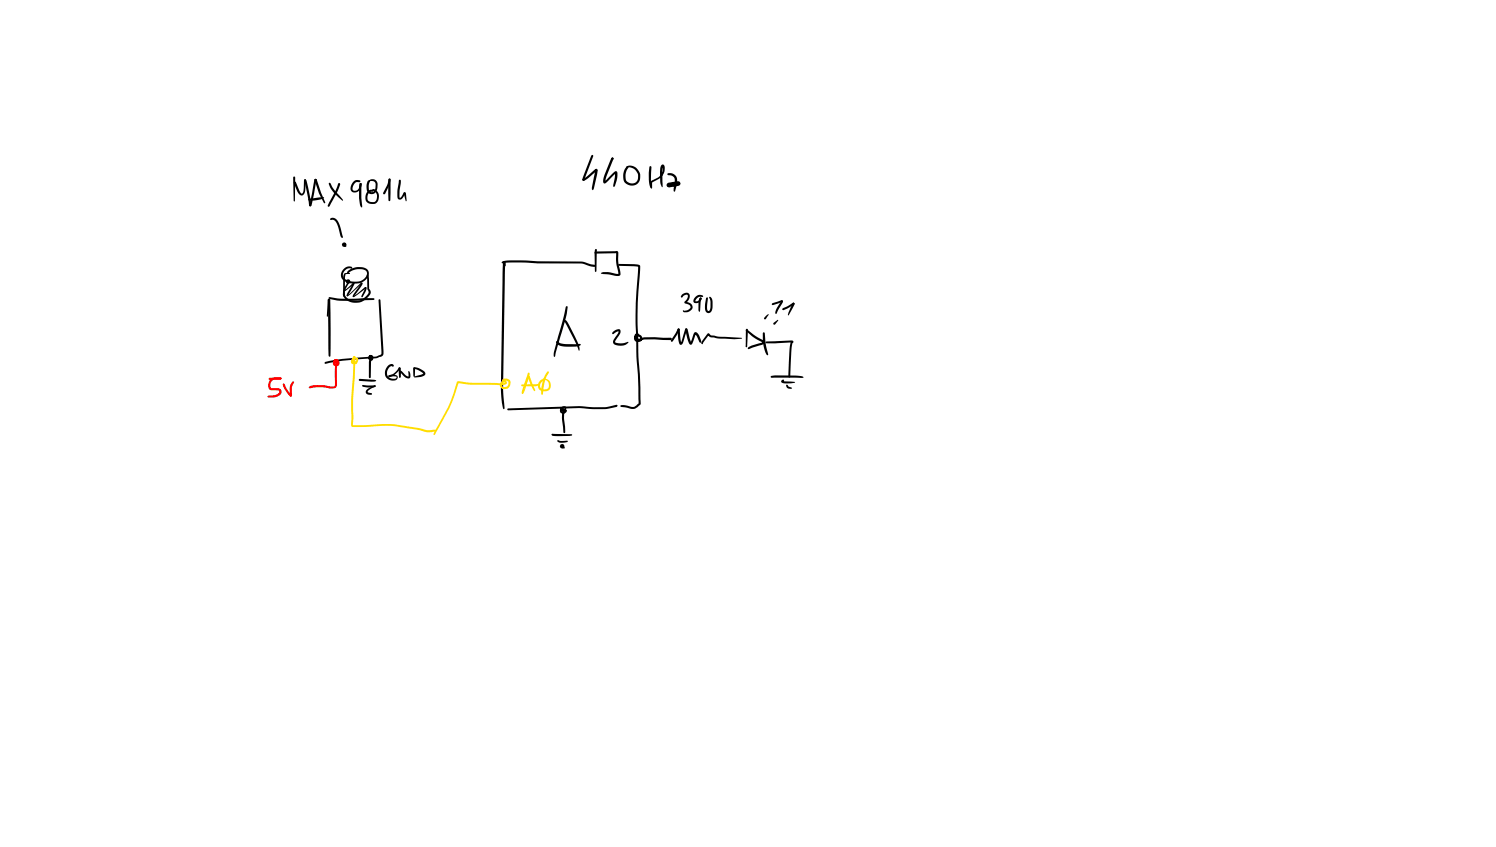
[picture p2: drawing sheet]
<svg xmlns="http://www.w3.org/2000/svg" width="449mm" height="254mm" viewBox="0 0 449 254" stroke-linecap="round" stroke-linejoin="round" font-family="sans-serif">
<g fill="#000">
<path d="M88.2 54.6h.4v.4h-.4zM88 53l.2-.1 .3 .3v7.1l-.2 .2-.2-.2zM88.2 54.6l.6 .1 1 2.4 .7 1 .5-.8 .2-3.2 .3-.3 .3 .3-.2 2a2.22 2.22 0 0 1-.9 2.5 1.54 1.54 0 0 1-1.5-1.2l-1.1-2.6zM91.3 53.9l.3-.1 .3 .3 .5 2 .9 4.5 .1 1-.4 .3a1.2 1.2 0 0 1-.4-1.5zM92.5 59.7l4-.6h.6v.3a9.8 9.8 0 0 1-4.4 .7h-.2zM94.4 53.7l.3-.1 .3 .4 1.3 3.7 1.3 3-.2 .3-1.7-3-1.4-4zM98.7 54.9l.5 .1 1 1.8 2.6 3v.4l-3.1-3-.7-1.1zM106 54.5l.9-.5 1.1 .2v.4h-.8a1.74 1.74 0 0 0-1.1 2.6 1.56 1.56 0 0 0 1.8-2l.1-.2a.59 .59 0 0 1 .5 .3 .59 .59 0 0 1-.1 .7 1.72 1.72 0 0 1-1.3 1.6 1.72 1.72 0 0 1-1.9-.7l.1-1.2zM108 55l.2-.1 .3 .3-.1 4.2 .3 2.7-.2 .1-.3-.3a10.8 10.8 0 0 1-.5-5.9zM110.3 54.3l.3-.2 .3 .3-.2 .9a2.16 2.16 0 0 0 .2 2.1l.8 .2a1.29 1.29 0 0 0 .9-1.3l.1-1.2-.4-.6-.6-.2-1.1 .3-.1-.2a1.51 1.51 0 0 1 1.8-.6 1.51 1.51 0 0 1 1 1.6l-.1 .9a1.66 1.66 0 0 1-1.7 1.9 1.66 1.66 0 0 1-1.6-2zM110.3 57.4l.8-.5 .9 .1v.4l-.8 .1a1.6 1.6 0 0 0-1.1 1.6 1.6 1.6 0 0 0 1.3 1.5 1.16 1.16 0 0 0 1.6-.9 2.04 2.04 0 0 0-.9-2.5l-.4-.3a1.54 1.54 0 0 1 1.9 1.5 2.15 2.15 0 0 1-.8 2.6 2.15 2.15 0 0 1-2.7-.3 2.55 2.55 0 0 1 .2-3.3zM116.6 53.7l.2-.2 .4 .3-.4 1.5-1.3 2.8-.3 .2-.3-.4 1.2-2.4z"/>
<path d="M116.6 53.6h.5l.1 .5-.1 6-.3 .2-.3-.2v-2.1zM119.7 54h.5v.2l-.3 2.8v2.3l.4-.2 1.1-1.4 .3 .3-.5 .7a1.34 1.34 0 0 1-1.5 1.1l-.4-.4-.1-1.4zM121.1 57.7h.5l.2 .4v2.3zM94.4 53.7l.2-.1 .4 .4-1.4 7.1a.49 .49 0 0 1-.2 .6 .49 .49 0 0 1-.7-.1zM101.5 55l.2-.1a.7 .7 0 0 1 .1 1.2l-3 5.8h-.4l-.1-.3 2.3-4.3zM99.2 65.4l.3-.1a2.24 2.24 0 0 1 2.4 2.2l1 3.5-.2 .3-.5-.4-.4-1.6a4.3 4.3 0 0 0-1.6-3.3l-1.1-.1zM103 73.2l.7 .3 .1 .5-.5-.1zM150.7 78.4l1.6-.3h2.9l6.1 .3h13l4.1 1 .3 .3-.4 .3-.9-.1-3.1-.9h-13l-5-.3h-4l-1.6 .3-.3-.3zM151 78.4l.4-.1 .2 .3 .1 1-.3 .3-.3-.3zM151 78.4l.3-.1 .3 .3-.7 38 .4 5.8-.2 .3-.2-.3-.4-1.6-.3-4.3 .5-34.4zM178.5 75.5l6.8-.1 .2 3.6 .5 2.3a.97 .97 0 0 1 0 1.2 .97 .97 0 0 1-1.2 .3l-4.4-.7-.2-.1 .2-.2a8 8 0 0 1 4.7 .3h.5l-.8-3.5v-2.8l.2 .1-6.4 .2-.3-.3zM178.6 74.7h.4l.1 .2-.2 6.5-.2 .2-.3-.2v-5.2z"/>
<path d="M185.5 79.2l5.7 .1 .7 .3 .1 .6a177.1 177.1 0 0 0-.4 27.9l.3 4.1 .3 8.9-.5 .6a2.47 2.47 0 0 1-2.7 .8l-1.6-.4a1.06 1.06 0 0 1-1.3-.3v-.2a6.9 6.9 0 0 1 3.7 .4l.6-.1 1.2-1-.5-11.8a177.6 177.6 0 0 1 .2-27.3l.1-1.9 .1 .1-5.8-.3-.3-.3zM98.5 89.6l.4 .1 .1 .2-.8 5.1-.2-.2zM98.7 89.2l3.5 .4 9.9-.2 .2 .3-.2 .3-10 .2-3.3-.6zM98.4 89.7l.3-.1 .3 .2 .1 .7 .1 14-.1 2.2-.2 .3-.3-.4-.1-2.1zM102.9 87.4l.2-.2 .3 .2v1a4 4 0 0 0 3.9 1.8 4 4 0 0 0 3.2-2.7l-.3-.9-.2-4.1 .3-.2 .3 .5 .1 3.8 .3 .4a1.76 1.76 0 0 1-.9 2.4 4.3 4.3 0 0 1-7.3-1.1zM104 88.6l4.5-3.9 .2 .3-.2 .2-3.5 3.1a.61 .61 0 0 1-1 .3zM104 88.6l.2-.2 .2 .2-.2 .3zM104.4 84.6l.2-.1 .2 .1-.2 .3zM104.6 84.4l.2 .2-.2 .2-.2-.2zM104.4 84.5l.2-.1 .1 .3-1.3 2.4-.1-.1 2.6-2.2 .4 .1v.2l-2.6 2.1-.5 .2-.1-.7zM103.3 82l.7-.2 1 .2-1.4 .3-.2 6.4-.2 .3-.3-.3v-5.5zM103.2 80.6l.9-.6a1.18 1.18 0 0 1 1.5 .4h-.6a1.92 1.92 0 0 0-2.1 1.8 1.92 1.92 0 0 0 1.8 2.1 4.2 4.2 0 0 0 5.1-1.4l.3-1.1a1.58 1.58 0 0 0-1.9-1.1 4.8 4.8 0 0 0-3.6 1.1l.4 .2-.5 .1a.55 .55 0 0 1-.4-.6 .55 .55 0 0 1 .5-.4 4.3 4.3 0 0 1 5.9 .2 3.3 3.3 0 0 1-4 3.7 3.7 3.7 0 0 1-4.2-2.2l.1-1.2z"/>
<path d="M105.8 88.9l1.3-.7 2.3-2.1h.3l.2 .2-3.6 2.7-.4 .1zM106 88.7l.2 .2-.2 .2-.2-.2zM105.9 84.9l.4 .1v.3l-2.1 3.5-.2-.2 .1-.4zM108.5 84.7l.3 .3-.3 .6-2.5 3.5-.2-.2 .2-.6zM109.5 86.1h.3a1.2 1.2 0 0 1-.2 1.5l-1 1.6-.2-.4zM113.6 89.8l.2-.1 .3 .3 .9 15.3-.2 1.3-2 .8-10 .8-5.4 .8 .1-.5 1.4-.3 3.9-.6 10-.7 1.5-.7zM169.2 96.1a.73 .73 0 0 1 1.1 .6l.3 .5a27.8 27.8 0 0 1 3.2 7.3l-.1 .7-4.3-8.7h.2h-.5zM169.7 92l.5-.1a29.7 29.7 0 0 1-2.1 9l-1.8 6.2-.2-.3 .1-1.3zM107.7 113.7l4.6 .2 .6 .3-.6 .2-.9 .1-3.5-.3-.3-.3zM108.7 115.5h3.7l.3 .3-.5 .3-2.1 .1-1.3-.2zM110.7 106.7l.2-.2a.79 .79 0 0 1 1.1 .9 .79 .79 0 0 1-1.3 .4l-.1-.8 .5-.6 .2 .2-.1 1h.2v-.5l-.4 .2h.3l.3 .2-.3 .4a.67 .67 0 0 1-.8-.3 .67 .67 0 0 1 .2-.9zM111.1 107.3h.3l.1 .5h-.3z"/>
<path d="M111.1 107.3h.2l.3 .3-.3 1-.1 4.5-.3 .3-.3-.3 .1-4.5zM110.1 116.8l2.2-1.2 .3 .1-.1 .3-.7 .3a1.8 1.8 0 0 0-1.5 1.2l1.3 .5-.2 .4h-.8a.85 .85 0 0 1-.9-.6 .85 .85 0 0 1 .4-1zM112.2 115.8l.2-.3 .3 .3-.3 .2zM116.6 112.6l.1-.1a5.3 5.3 0 0 0 3.1-2.4l.4 .3-.4 .3h.2a4.8 4.8 0 0 1-3.3 2.4zM116.4 109.6a1.03 1.03 0 0 1 1.7 .1l-.3 .3-.4-.2a1.96 1.96 0 0 0-1.3 2.6 1.96 1.96 0 0 0 2.7 1l.2-.3-.2-.2h-1.2l-.8 .2-.3-.3a2.05 2.05 0 0 1 2.8 .3v.2a2.1 2.1 0 0 1-3.7-.5 3 3 0 0 1 .8-3.2zM120 111.2l.4 .1 1.3 1.3 .8 .4-.1-1.6 .2-.1 .4 .5 .1 1a.78 .78 0 0 1-.5 .7 .78 .78 0 0 1-.9-.3l-1.6-1.5 .2-.1-.2 1.5-.2 .2-.1-.2zM119.7 113.1l.2-.2 .2 .2-.2 .2zM119.6 110.2a.45 .45 0 0 1 .6 .1 .45 .45 0 0 1 0 .6v2l-.3 .4-.2-.4zM124.1 110.2l1.2 .1a2.98 2.98 0 0 1 2.3 1.6l-.1 .5-.6 .4-2.5 .4-.2-.2 .1-.1 2.7-.9-1.6-1-1.2-.4zM124 110.3l.2-.1 .3 .3-.2 2.6-.3-.4zM166.9 102.4h.4l.5 .4a12.4 12.4 0 0 0 6 .3l.4 .3a4.5 4.5 0 0 1-3.6 .6l-2.8-.4-.9-.7zM152.2 122.6l21.5-.8 4 .3h3.8l3.4-.7 .4 .3-.3 .3-3.5 .7h-3.9l-3.9-.3-21.3 .7-.2-.1z"/>
<path d="M165.5 130.2h5.9l.3 .2-.9 .3-4.1 .1-1.1-.1zM167.2 132.1l1.1 .1 1.8-.1 .3 .2-.4 .3-1.9 .2-.8-.3zM168.1 122.2a.86 .86 0 0 1 1.2 1v.7h-.4l-.5-1.2h.8l.1-.4-.5 .3-.2 .7 .6 .2 .3-.3 .2 .2-.5 .9 .4 5.3-.3 .3-.3-.3-.4-5.4a1.04 1.04 0 0 1 .3-1.1 1.04 1.04 0 0 1 1.1-.2 1.08 1.08 0 0 1-1 1.2 1.08 1.08 0 0 1-1.2-.9 1.08 1.08 0 0 1 .8-1.3 .75 .75 0 0 1 1 .1 .75 .75 0 0 1 .1 1 .75 .75 0 0 1-1 .1l-.6-.2zM168.4 133.7h.4l.6 .6a.63 .63 0 0 1-.7 .1 .63 .63 0 0 1-.3-.7z"/>
<circle cx="88.4" cy="54.8" r=".3"/>
<circle cx="91.5" cy="54.1" r=".31"/>
<circle cx="94.7" cy="54" r=".34"/>
<circle cx="93.1" cy="61.6" r=".32"/>
</g>
<g fill="#000">
<path d="M104.5 84.3l.3 .1-.3 .2z" fill-rule="evenodd"/>
<circle cx="103.2" cy="73.4" r=".71"/>
<circle cx="104.4" cy="84.4" r=".71"/>
<circle cx="104.5" cy="84.5" r=".08"/>
<circle cx="168.6" cy="133.8" r=".71"/>
</g>
<g fill="#f00">
<path d="M100.2 107.9l.4-.2a1.05 1.05 0 0 1 1.4 .9 1.05 1.05 0 0 1-1.1 1.2 1.05 1.05 0 0 1-1-1.3v-.1a.89 .89 0 0 1 1.5-.4l-.8 .6-.1 .3 .3 .3 .5-.2-.2-.5-.5-.2 .7 .3-.2 2v5l-.5 .7-.9 .2a17 17 0 0 0-6.6-.1h-.4l.1-.5a9.3 9.3 0 0 1 6-.1l1.3 .1 .4-.3v-5.4l.2-1.4 .2 .2a.68 .68 0 0 1-.7-.3 .68 .68 0 0 1 0-.8z"/>
<path d="M80.6 113.4l3.7-.2a.48 .48 0 0 1-.5 .7l-2.9 .1-.3-.1z"/>
<path d="M83.9 113.2l.5 .1-.1 .4h-.5z"/>
<path d="M81.2 113.8l1.3-.6h1.7l.2 .3-.3 .3-1.1-.1a1.77 1.77 0 0 0-1.7 2.7h2a1.14 1.14 0 0 1 1.2 .9 1.14 1.14 0 0 1-.8 1.3l-1.7 .6-1.7-.1v-.4l2.4-.3 1.1-.8-.1-.3-.3-.2-2.3-.1a2.06 2.06 0 0 1 .1-3.2z"/>
<path d="M84.9 115.1l.5 .1 .7 1.5 1.4 1.7v.5l-.3 .1a6.6 6.6 0 0 1-2.4-3.6z"/>
<path d="M87.7 114.4l.3-.1 .2 .3-.6 1.4-.2 2.9h-.4v-.6a4.1 4.1 0 0 1 .7-3.9z"/>
</g>
<g fill="#fd0">
<path d="M106.1 106.8l.5 .2a.31 .31 0 0 1-.3 .4 .31 .31 0 0 1-.3-.3z"/>
<path d="M106 106.8l.3-.1 .3 .4-.3 1.1 .4 .1 .2-.4h-.7l-.3 .6 .9 .1a.31 .31 0 0 1 .4 .4 .31 .31 0 0 1-.5 .2 1.07 1.07 0 0 1-1.4-.9 1.07 1.07 0 0 1 1.3-1.1 .93 .93 0 0 1 .8 1.1 .93 .93 0 0 1-1.2 .7 .93 .93 0 0 1-.6-1.3z"/>
<path d="M106.1 107.8h.4l.1 .2-.7 11.8 .1 5.6-.1 2.2-.2-.1 9.6-.3a57.9 57.9 0 0 1 12.2 1.7h3.1l.3 .2a5.5 5.5 0 0 1-4.8 0 51 51 0 0 0-10.8-1.4l-6 .4-3.6-.1-.3-.2-.1-8z"/>
<path d="M137.1 114.5l.5-.2 3.5 .5 9.5 .2 .9-.2-.2-.1-.5 .2-.2 .7 .2 .4 .5 .1 .9-.3 .3-1a.73 .73 0 0 0-.9-.7h-.9a.68 .68 0 0 1 .3-.6 .68 .68 0 0 1 .7 0 1.59 1.59 0 0 1 1.5 1.8 1.59 1.59 0 0 1-1.8 1.4 1.3 1.3 0 0 1-1.5-1.3 1.3 1.3 0 0 1 1.3-1.3l.7 .3 .1 .6-.3 .3-1.1 .2-9.5-.1-3.7-.5 .2-.1-1.5 4.6-1.2 2.8-4.4 8.1-.3 .1-.2-.2 .3-.8 4.5-8.2z"/>
<path d="M158.4 111.8l.2-.1a1.43 1.43 0 0 1-.1 1.8l-1.8 4.6a.74 .74 0 0 1-.1-1.1z"/>
<path d="M156.5 117.9l.2-.2 .3 .2-.3 .2z"/>
<path d="M158.3 112.7l.2-.1 .3 .3-1.4 4.1-.6 1.1-.3-.2 .7-1.2z"/>
<path d="M158.3 112.7h.4l.3 .4 1.6 3.9-.2 .3-1.3-1.9z"/>
<path d="M156.4 115.4l4.5-.2a.58 .58 0 0 1 1 .1l-1.4 .6h-3.9l-.2-.1z"/>
<path d="M162 114.2l.7-.5h.9l-.2 .5-.6 .1a1.34 1.34 0 0 0-.7 1.9 1.34 1.34 0 0 0 1.9 .5l.4-.3 .2-.5a1.89 1.89 0 0 0-1.8-2.3 1.99 1.99 0 0 1 2.2 .9 1.99 1.99 0 0 1-.2 2.3 1.96 1.96 0 0 1-2.4 .5 1.96 1.96 0 0 1-.9-2.3z"/>
<path d="M164.1 111.5l.5-.1 .1 .3-1.1 2-.8 4.5-.3 .1-.2-1.2 .3-2.1 .7-2.1z"/>
<circle cx="158.5" cy="112.9" r=".3"/>
</g>
<g fill="#000">
<path d="M174.8 53.7l1.3-.8 2.4-2.2h.5l.2 .3-.1 .3-.4 .1h.2l-2.8 2.3a.81 .81 0 0 1-1.4 .2zM174.8 53.7h.4v.4h-.4zM177.4 46.6l.3-.2 .2 .5-2.6 7-.3 .3-.3-.3 .2-.7zM178.6 50.7a.52 .52 0 0 1 .6 .2 .52 .52 0 0 1 0 .6l-1 5-.4 .6-.3-.8zM183.6 47.3l.4 .3-.2 .3-.4-.3zM183.4 47.4l.5-.1 .1 .4-2 4.9-.4 1.9-.3-.1 2.7-2.6a.62 .62 0 0 1 .7-.5 .62 .62 0 0 1 .5 .7l-.1 1.3a4.1 4.1 0 0 1-.9 2.8l-.3-.3 .6-3.9 .3 .1-2.8 2.7a.62 .62 0 0 1-.9 .2 .62 .62 0 0 1-.2-.9l.4-1.6zM187.9 50a2.83 2.83 0 0 1 4 2l.1 1a2.62 2.62 0 0 1-3.1 2.6 2.62 2.62 0 0 1-1.9-3.5v-.2a3 3 0 0 1 1.2-2.1l.3 .5a4.3 4.3 0 0 0-.8 3.5 1.91 1.91 0 0 0 2.2 1.2 1.91 1.91 0 0 0 1.5-2 2.86 2.86 0 0 0-2.9-2.9l-.5 .1zM198.4 49.5a.77 .77 0 0 1 .9 .2 .77 .77 0 0 1 .1 .9 3.6 3.6 0 0 1-1.7 3l-2 1.1-.1 1.6-.2 .2-.2-.2 .1-1.9 2.1-1.2a2.66 2.66 0 0 0 1.3-3.3h.2l-.2 1.7 .1 4.4h-.3a9.3 9.3 0 0 1-.5-5.5zM194.9 49.9h.4l.1 .2-.1 4.1 .3 2.1-.2 .2-.5-.8-.3-1.4v-2.5zM200.3 52l.7-.1a2.33 2.33 0 0 1 2 3.3l-.5 2.1-.2 .2-.3-.2 .1-.8 .3-2.3a1.43 1.43 0 0 0-1.4-1.6l-.7-.1zM200.5 55.3l2.6-.3 .2 .2-.9 .5-1.7 .1-.2-.1zM183.9 99.5a1.49 1.49 0 0 1 2.2-.4l-.1 .9-1.4 2.1v.6a4.7 4.7 0 0 0 3.6-.2l.3 .1a3.4 3.4 0 0 1-4.4 .5 1.05 1.05 0 0 1 0-1.3l1.5-2.5-1.1 .5a.47 .47 0 0 1-.4 .3 .47 .47 0 0 1-.5-.3z"/>
<path d="M203.3 98.6h.5v.5h-.4zM203.3 98.6l.3-.1 .3 .3 .5 4.1-.2-.1 1.3-4.1 .3-.2 .3 .1 .1 .2-1.2 3.6a.72 .72 0 0 1-.3 .9 .72 .72 0 0 1-.9-.2l-.5-2.4zM204.6 88.4a1.31 1.31 0 0 1 1.2-.7 1.31 1.31 0 0 1 1.1 .8 2.55 2.55 0 0 1-1.1 2.3l-.1-.3a1.67 1.67 0 0 1 1.9 2.2l-.3 .3a2.34 2.34 0 0 1-2 .6l-.4-.2 .1-.4 .2 .2 1-.2 .9-.8-.2-.7-.9-.4a.53 .53 0 0 1-.7-.6l.1-.1a1.38 1.38 0 0 0 .8-2l-1 .2-.7 .7-.3-.3zM205.6 98.6a.43 .43 0 0 1 .7 .3l1.1 3.9h-.3l1-2.7 .4-.5 .4 .1 .5 .4 .8 1.8 .2 .6-.3 .3-1.5-2.5 .1-.1-1 2.7a.6 .6 0 0 1-.7 .5 .6 .6 0 0 1-.4-.7zM210.1 89.2l.3 .3-.2 .3-.4-.3zM209.9 89.3l.2-.1 .3 .3-.6 4-.3-.5v-2.5zM208.6 89l1.1-.6 1 .2 .2 .2-.1 .3-1.4 .1-.6 .6-.2 .6 .9-.2 .7-1a.93 .93 0 0 1-.5 1.5 .93 .93 0 0 1-1.2 .3 .93 .93 0 0 1-.5-1.1zM211.8 89.4l.3-.3 .3 .3-.3 3 .1 .6 .3 .3 .4-.3 .2-.9v-1.8l-.4-1.1 .3-.2 .5 .5 .2 1.1-.1 2.2a1.12 1.12 0 0 1-1.3 1.1 1.12 1.12 0 0 1-.8-1.5zM223.8 98.8h.3l2.6 2 2.5 1.4a.66 .66 0 0 1 .2 .8 .66 .66 0 0 1-.7 .4l-4.3 1.2v-.4l1.1-.6 3.4-1.1v.3l-3.3-2-1.8-1.6zM223.8 98.7h.5l.1 .2-.3 5.1-.2 .2-.2-.3zM229.7 94.7l.7-.5 .2 .1-1.1 1.5-.3-.4zM228.9 99.7l.2-.1 .3 .3 .3 3.2 .7 3.2-.1 .2a4.7 4.7 0 0 1-1.4-3.3z"/>
<path d="M231.7 90.9l2.8-.9 .3 .3-.3 .3-2.6 .9-.4-.3zM232 96.8l1.3-.9 .2 .1-1 1.3h-.5zM234.3 90.1a.39 .39 0 0 1 .5 .2 .39 .39 0 0 1-.1 .5l-1.9 3.4a1.5 1.5 0 0 1 .3-2l1.2-1.8v.1zM234.8 92.4l3-1.6h.4v.5l-2.1 1.3-1.2 .4-.3-.3zM237.8 90.8h.4v.5h-.3zM237.8 90.9l.5 .1v.3l-1.8 3.3v-.8zM190.6 100.2a.61 .61 0 0 1 .7-.2 .61 .61 0 0 1 .4 .7l-.6-.1-.1 .1-.1 .8 .2 .3 .7 .1 .2-.4-.1-.4-.7-.2-.2 .5 .7 .2 1.5-.4 3.2-.1 4.8 .2 .3 .3-.3 .4-7.9-.2a2.15 2.15 0 0 1-2.9-.2 1.13 1.13 0 0 1 1.1-1.4 1.13 1.13 0 0 1 1.1 1.3 1.31 1.31 0 0 1-1.9 .9 1.31 1.31 0 0 1-.2-2.1zM203.3 98.6l.3-.1 .3 .3-.6 1.2-1.5 2.4h-.5v-.4zM212.2 100h.4l.6 .6 2.2 .3 7.2 .5a16.3 16.3 0 0 1-5.7 .2l-3.7-.5-.9-.6h.3l-2 2.7-.3-.3 .2-.4zM223.8 103.4h.3v.6l-.2 .2-.2-.3zM229.7 102.5l7.7-.4a.42 .42 0 0 1 .6 .4 .42 .42 0 0 1-.5 .4l-.3-.3 .4-.3-.1 .4-5.1 .3h-2.5l-.2-.1zM231.2 112.8l1.4-.2h6l2 .2 .4 .4-9.6 .1-.2-.1z"/>
<path d="M234.4 114.1l.7-.2 .1 .2-.4 .4v-.3l3.7 .5-1.3 .3-2.1-.1-.7-.3zM235.9 115.4l.2-.1 .4 .6 1.1 .5-.2 .2-1.1-.2-.4-.4zM237.2 102.5l.3-.2 .2 .3-.3 2.5-.4 7.9-.2 .2-.2-.1a22.8 22.8 0 0 1 .1-6.4z"/>
<circle cx="183.7" cy="47.6" r=".32"/>
</g>
<g fill="#000">
<path d="M200.5 54.8l1.5-.2 .5 .2 .2 .5-.1 .4-.5 .3-1.4 .2z" fill-rule="evenodd"/>
<path d="M201.5 54.8l1.9-.5 .5 .2 .2 .5-.1 .5-.4 .2-1.6 .3-.5-.2-.2-.5z" fill-rule="evenodd"/>
<circle cx="200.6" cy="55.5" r=".71"/>
</g>
</svg>
